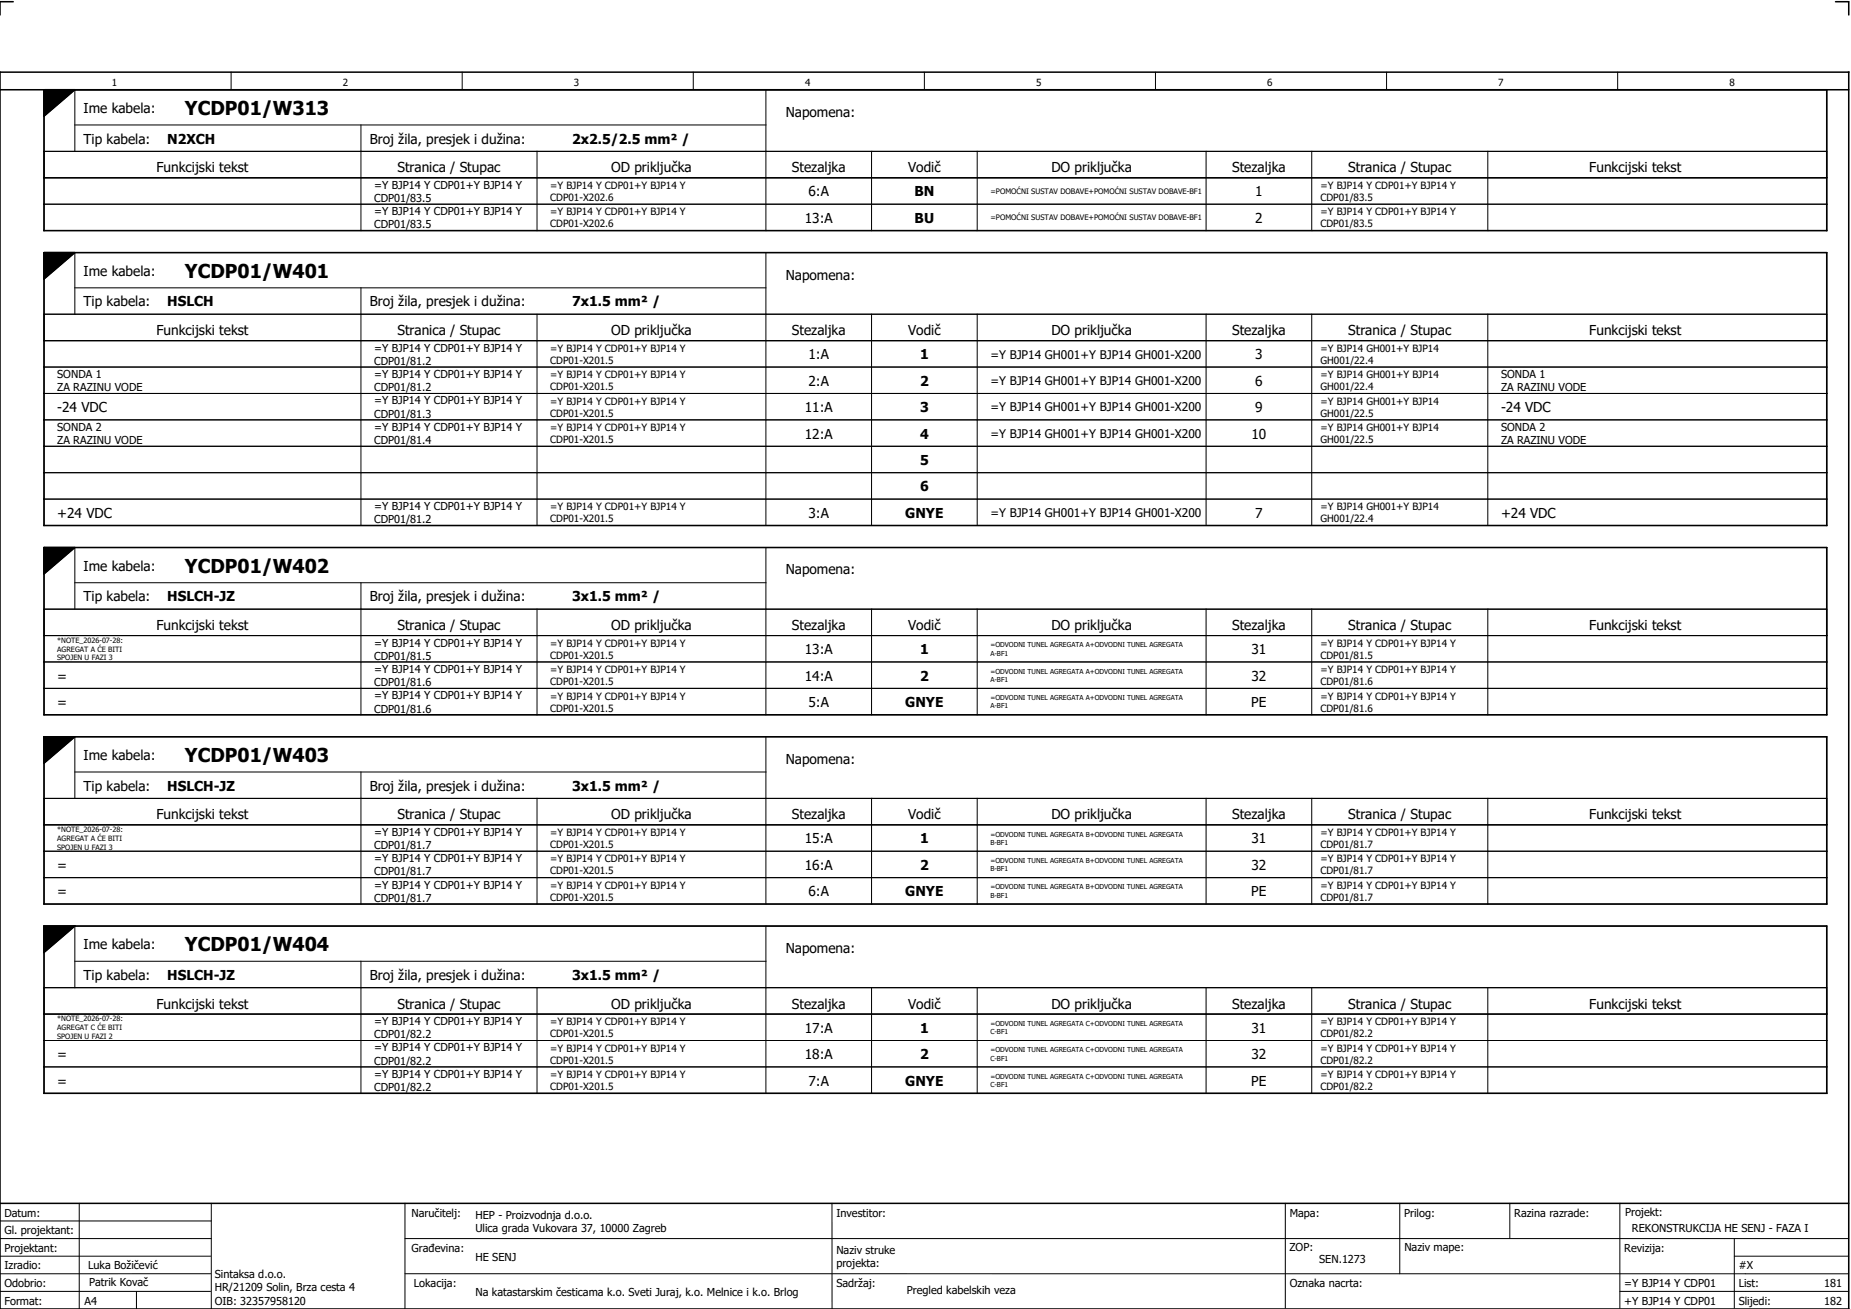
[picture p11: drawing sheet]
<svg xmlns="http://www.w3.org/2000/svg" width="421mm" height="297mm" viewBox="0 0 421 297" stroke-linecap="round" stroke-linejoin="round" font-family="sans-serif">
<defs><g id="words">
<g font-size="4.3">
<text x="42" y="26.1">YCDP01/W313</text>
<text x="42" y="63.1">YCDP01/W401</text>
<text x="42" y="130.1">YCDP01/W402</text>
<text x="42" y="173.1">YCDP01/W403</text>
<text x="42" y="216.1">YCDP01/W404</text>
</g>
<g font-size="3.1">
<text x="19" y="25.6">Ime kabela:</text>
<text x="178.5" y="26.5">Napomena:</text>
<text x="19" y="32.6">Tip kabela:</text>
<text x="38" y="32.6">N2XCH</text>
<text x="84" y="32.6">Broj žila, presjek i dužina:</text>
<text x="130" y="32.6">2x2.5/2.5 mm² /</text>
<text x="35.6" y="39.1">Funkcijski tekst</text>
<text x="90.3" y="39.1">Stranica / Stupac</text>
<text x="138.9" y="39.1">OD priključka</text>
<text x="179.9" y="39.1">Stezaljka</text>
<text x="206.3" y="39.1">Vodič</text>
<text x="238.9" y="39.1">DO priključka</text>
<text x="279.9" y="39.1">Stezaljka</text>
<text x="306.3" y="39.1">Stranica / Stupac</text>
<text x="361.1" y="39.1">Funkcijski tekst</text>
<text x="183.7" y="44.6">6:A</text>
<text x="207.7" y="44.6">BN</text>
<text x="285.2" y="44.6">1</text>
<text x="182.8" y="50.6">13:A</text>
<text x="207.8" y="50.6">BU</text>
<text x="285.2" y="50.6">2</text>
<text x="19" y="62.6">Ime kabela:</text>
<text x="178.5" y="63.5">Napomena:</text>
<text x="19" y="69.6">Tip kabela:</text>
<text x="38" y="69.6">HSLCH</text>
<text x="84" y="69.6">Broj žila, presjek i dužina:</text>
<text x="130" y="69.6">7x1.5 mm² /</text>
<text x="35.6" y="76.1">Funkcijski tekst</text>
<text x="90.3" y="76.1">Stranica / Stupac</text>
<text x="138.9" y="76.1">OD priključka</text>
<text x="179.9" y="76.1">Stezaljka</text>
<text x="206.3" y="76.1">Vodič</text>
<text x="238.9" y="76.1">DO priključka</text>
<text x="279.9" y="76.1">Stezaljka</text>
<text x="306.3" y="76.1">Stranica / Stupac</text>
<text x="361.1" y="76.1">Funkcijski tekst</text>
<text x="183.7" y="81.6">1:A</text>
<text x="209" y="81.6">1</text>
<text x="285.2" y="81.6">3</text>
<text x="183.7" y="87.6">2:A</text>
<text x="209" y="87.6">2</text>
<text x="285.2" y="87.6">6</text>
<text x="13" y="93.6">-24 VDC</text>
<text x="182.8" y="93.6">11:A</text>
<text x="209" y="93.6">3</text>
<text x="285.2" y="93.6">9</text>
<text x="341" y="93.6">-24 VDC</text>
<text x="182.8" y="99.6">12:A</text>
<text x="209" y="99.6">4</text>
<text x="284.3" y="99.6">10</text>
<text x="209" y="105.6">5</text>
<text x="209" y="111.6">6</text>
<text x="13" y="117.6">+24 VDC</text>
<text x="183.7" y="117.6">3:A</text>
<text x="205.7" y="117.6">GNYE</text>
<text x="285.2" y="117.6">7</text>
<text x="341" y="117.6">+24 VDC</text>
<text x="19" y="129.6">Ime kabela:</text>
<text x="178.5" y="130.5">Napomena:</text>
<text x="19" y="136.6">Tip kabela:</text>
<text x="38" y="136.6">HSLCH-JZ</text>
<text x="84" y="136.6">Broj žila, presjek i dužina:</text>
<text x="130" y="136.6">3x1.5 mm² /</text>
<text x="35.6" y="143.1">Funkcijski tekst</text>
<text x="90.3" y="143.1">Stranica / Stupac</text>
<text x="138.9" y="143.1">OD priključka</text>
<text x="179.9" y="143.1">Stezaljka</text>
<text x="206.3" y="143.1">Vodič</text>
<text x="238.9" y="143.1">DO priključka</text>
<text x="279.9" y="143.1">Stezaljka</text>
<text x="306.3" y="143.1">Stranica / Stupac</text>
<text x="361.1" y="143.1">Funkcijski tekst</text>
<text x="182.8" y="148.6">13:A</text>
<text x="209" y="148.6">1</text>
<text x="284.3" y="148.6">31</text>
<text x="13" y="154.6">=</text>
<text x="182.8" y="154.6">14:A</text>
<text x="209" y="154.6">2</text>
<text x="284.3" y="154.6">32</text>
<text x="13" y="160.6">=</text>
<text x="183.7" y="160.6">5:A</text>
<text x="205.7" y="160.6">GNYE</text>
<text x="284.3" y="160.6">PE</text>
<text x="19" y="172.6">Ime kabela:</text>
<text x="178.5" y="173.5">Napomena:</text>
<text x="19" y="179.6">Tip kabela:</text>
<text x="38" y="179.6">HSLCH-JZ</text>
<text x="84" y="179.6">Broj žila, presjek i dužina:</text>
<text x="130" y="179.6">3x1.5 mm² /</text>
<text x="35.6" y="186.1">Funkcijski tekst</text>
<text x="90.3" y="186.1">Stranica / Stupac</text>
<text x="138.9" y="186.1">OD priključka</text>
<text x="179.9" y="186.1">Stezaljka</text>
<text x="182.8" y="191.6">15:A</text>
<text x="206.3" y="186.1">Vodič</text>
<text x="209" y="191.6">1</text>
<text x="238.9" y="186.1">DO priključka</text>
<text x="279.9" y="186.1">Stezaljka</text>
<text x="284.3" y="191.6">31</text>
<text x="306.3" y="186.1">Stranica / Stupac</text>
<text x="361.1" y="186.1">Funkcijski tekst</text>
<text x="13" y="197.6">=</text>
<text x="182.8" y="197.6">16:A</text>
<text x="209" y="197.6">2</text>
<text x="284.3" y="197.6">32</text>
<text x="13" y="203.6">=</text>
<text x="183.7" y="203.6">6:A</text>
<text x="205.7" y="203.6">GNYE</text>
<text x="284.3" y="203.6">PE</text>
<text x="19" y="215.6">Ime kabela:</text>
<text x="178.5" y="216.5">Napomena:</text>
<text x="19" y="222.6">Tip kabela:</text>
<text x="38" y="222.6">HSLCH-JZ</text>
<text x="84" y="222.6">Broj žila, presjek i dužina:</text>
<text x="130" y="222.6">3x1.5 mm² /</text>
<text x="35.6" y="229.1">Funkcijski tekst</text>
<text x="90.3" y="229.1">Stranica / Stupac</text>
<text x="138.9" y="229.1">OD priključka</text>
<text x="179.9" y="229.1">Stezaljka</text>
<text x="206.3" y="229.1">Vodič</text>
<text x="238.9" y="229.1">DO priključka</text>
<text x="279.9" y="229.1">Stezaljka</text>
<text x="306.3" y="229.1">Stranica / Stupac</text>
<text x="361.1" y="229.1">Funkcijski tekst</text>
<text x="182.8" y="234.6">17:A</text>
<text x="209" y="234.6">1</text>
<text x="284.3" y="234.6">31</text>
<text x="13" y="240.6">=</text>
<text x="182.8" y="240.6">18:A</text>
<text x="209" y="240.6">2</text>
<text x="284.3" y="240.6">32</text>
<text x="13" y="246.6">=</text>
<text x="183.7" y="246.6">7:A</text>
<text x="205.7" y="246.6">GNYE</text>
<text x="284.3" y="246.6">PE</text>
</g>
<g font-size="2.7">
<text x="225" y="81.5">=Y BJP14 GH001+Y BJP14 GH001-X200</text>
<text x="225" y="87.5">=Y BJP14 GH001+Y BJP14 GH001-X200</text>
<text x="225" y="93.5">=Y BJP14 GH001+Y BJP14 GH001-X200</text>
<text x="225" y="99.5">=Y BJP14 GH001+Y BJP14 GH001-X200</text>
<text x="225" y="117.5">=Y BJP14 GH001+Y BJP14 GH001-X200</text>
</g>
<g font-size="2.5">
<text x="85" y="42.9">=Y BJP14 Y CDP01+Y BJP14 Y</text>
<text x="85" y="45.9">CDP01/83.5</text>
<text x="85" y="48.9">=Y BJP14 Y CDP01+Y BJP14 Y</text>
<text x="85" y="51.9">CDP01/83.5</text>
<text x="85" y="79.9">=Y BJP14 Y CDP01+Y BJP14 Y</text>
<text x="85" y="82.9">CDP01/81.2</text>
<text x="13" y="85.9">SONDA 1</text>
<text x="13" y="88.9">ZA RAZINU VODE</text>
<text x="85" y="85.9">=Y BJP14 Y CDP01+Y BJP14 Y</text>
<text x="85" y="88.9">CDP01/81.2</text>
<text x="341" y="85.9">SONDA 1</text>
<text x="341" y="88.9">ZA RAZINU VODE</text>
<text x="85" y="91.9">=Y BJP14 Y CDP01+Y BJP14 Y</text>
<text x="85" y="94.9">CDP01/81.3</text>
<text x="13" y="97.9">SONDA 2</text>
<text x="13" y="100.9">ZA RAZINU VODE</text>
<text x="85" y="97.9">=Y BJP14 Y CDP01+Y BJP14 Y</text>
<text x="85" y="100.9">CDP01/81.4</text>
<text x="341" y="97.9">SONDA 2</text>
<text x="341" y="100.9">ZA RAZINU VODE</text>
<text x="85" y="115.9">=Y BJP14 Y CDP01+Y BJP14 Y</text>
<text x="85" y="118.9">CDP01/81.2</text>
<text x="85" y="146.9">=Y BJP14 Y CDP01+Y BJP14 Y</text>
<text x="85" y="149.9">CDP01/81.5</text>
<text x="85" y="152.9">=Y BJP14 Y CDP01+Y BJP14 Y</text>
<text x="85" y="155.9">CDP01/81.6</text>
<text x="85" y="158.9">=Y BJP14 Y CDP01+Y BJP14 Y</text>
<text x="85" y="161.9">CDP01/81.6</text>
<text x="85" y="189.9">=Y BJP14 Y CDP01+Y BJP14 Y</text>
<text x="85" y="192.9">CDP01/81.7</text>
<text x="85" y="195.9">=Y BJP14 Y CDP01+Y BJP14 Y</text>
<text x="85" y="198.9">CDP01/81.7</text>
<text x="85" y="201.9">=Y BJP14 Y CDP01+Y BJP14 Y</text>
<text x="85" y="204.9">CDP01/81.7</text>
<text x="85" y="232.9">=Y BJP14 Y CDP01+Y BJP14 Y</text>
<text x="85" y="235.9">CDP01/82.2</text>
<text x="85" y="238.9">=Y BJP14 Y CDP01+Y BJP14 Y</text>
<text x="85" y="241.9">CDP01/82.2</text>
<text x="85" y="244.9">=Y BJP14 Y CDP01+Y BJP14 Y</text>
<text x="85" y="247.9">CDP01/82.2</text>
<text x="1" y="276.4">Datum:</text>
<text x="1" y="280.4">Gl. projektant:</text>
<text x="93.5" y="276.4">Naručitelj:</text>
<text x="108" y="276.9">HEP - Proizvodnja d.o.o.</text>
<text x="108" y="279.9">Ulica grada Vukovara 37, 10000 Zagreb</text>
<text x="190" y="276.4">Investitor:</text>
<text x="293" y="276.4">Mapa:</text>
<text x="319" y="276.4">Prilog:</text>
<text x="344" y="276.4">Razina razrade:</text>
<text x="369.2" y="276.3">Projekt:</text>
<text x="370.8" y="279.9">REKONSTRUKCIJA HE SENJ - FAZA I</text>
<text x="1" y="284.4">Projektant:</text>
<text x="93.5" y="284.4">Građevina:</text>
<text x="108" y="286.4">HE SENJ</text>
<text x="190" y="284.9">Naziv struke</text>
<text x="190" y="287.9">projekta:</text>
<text x="293" y="284.3">ZOP:</text>
<text x="299.7" y="286.9">SEN.1273</text>
<text x="319" y="284.3">Naziv mape:</text>
<text x="369" y="284.4">Revizija:</text>
<text x="1" y="288.4">Izradio:</text>
<text x="1" y="292.4">Odobrio:</text>
<text x="20" y="288.4">Luka Božičević</text>
<text x="20.2" y="292.3">Patrik Kovač</text>
<text x="48.8" y="290.4">Sintaksa d.o.o.</text>
<text x="48.8" y="293.4">HR/21209 Solin, Brza cesta 4</text>
<text x="94" y="292.4">Lokacija:</text>
<text x="190" y="292.4">Sadržaj:</text>
<text x="206" y="293.9">Pregled kabelskih veza</text>
<text x="293" y="292.4">Oznaka nacrta:</text>
<text x="369" y="292.4">=Y BJP14 Y CDP01</text>
<text x="395" y="292.4">List:</text>
<text x="395" y="288.4">#X</text>
<text x="414.4" y="292.4">181</text>
<text x="1" y="296.4">Format:</text>
<text x="19.2" y="296.4">A4</text>
<text x="48.8" y="296.4">OIB: 32357958120</text>
<text x="108" y="294.4">Na katastarskim česticama k.o. Sveti Juraj, k.o. Melnice i k.o. Brlog</text>
<text x="369" y="296.4">+Y BJP14 Y CDP01</text>
<text x="395" y="296.4">Slijedi:</text>
<text x="414.4" y="296.4">182</text>
</g>
<g font-size="2.3">
<text x="125" y="42.9">=Y BJP14 Y CDP01+Y BJP14 Y</text>
<text x="125" y="45.7">CDP01-X202.6</text>
<text x="300" y="42.9">=Y BJP14 Y CDP01+Y BJP14 Y</text>
<text x="300" y="45.7">CDP01/83.5</text>
<text x="125" y="48.9">=Y BJP14 Y CDP01+Y BJP14 Y</text>
<text x="125" y="51.7">CDP01-X202.6</text>
<text x="300" y="48.9">=Y BJP14 Y CDP01+Y BJP14 Y</text>
<text x="300" y="51.7">CDP01/83.5</text>
<text x="125" y="79.9">=Y BJP14 Y CDP01+Y BJP14 Y</text>
<text x="125" y="82.7">CDP01-X201.5</text>
<text x="300" y="79.9">=Y BJP14 GH001+Y BJP14</text>
<text x="300" y="82.7">GH001/22.4</text>
<text x="125" y="85.9">=Y BJP14 Y CDP01+Y BJP14 Y</text>
<text x="125" y="88.7">CDP01-X201.5</text>
<text x="300" y="85.9">=Y BJP14 GH001+Y BJP14</text>
<text x="300" y="88.7">GH001/22.4</text>
<text x="125" y="91.9">=Y BJP14 Y CDP01+Y BJP14 Y</text>
<text x="125" y="94.7">CDP01-X201.5</text>
<text x="300" y="91.9">=Y BJP14 GH001+Y BJP14</text>
<text x="300" y="94.7">GH001/22.5</text>
<text x="125" y="97.9">=Y BJP14 Y CDP01+Y BJP14 Y</text>
<text x="125" y="100.7">CDP01-X201.5</text>
<text x="300" y="97.9">=Y BJP14 GH001+Y BJP14</text>
<text x="300" y="100.7">GH001/22.5</text>
<text x="125" y="115.9">=Y BJP14 Y CDP01+Y BJP14 Y</text>
<text x="125" y="118.7">CDP01-X201.5</text>
<text x="300" y="115.9">=Y BJP14 GH001+Y BJP14</text>
<text x="300" y="118.7">GH001/22.4</text>
<text x="125" y="146.9">=Y BJP14 Y CDP01+Y BJP14 Y</text>
<text x="125" y="149.7">CDP01-X201.5</text>
<text x="300" y="146.9">=Y BJP14 Y CDP01+Y BJP14 Y</text>
<text x="300" y="149.7">CDP01/81.5</text>
<text x="125" y="152.9">=Y BJP14 Y CDP01+Y BJP14 Y</text>
<text x="125" y="155.7">CDP01-X201.5</text>
<text x="300" y="152.9">=Y BJP14 Y CDP01+Y BJP14 Y</text>
<text x="300" y="155.7">CDP01/81.6</text>
<text x="125" y="158.9">=Y BJP14 Y CDP01+Y BJP14 Y</text>
<text x="125" y="161.7">CDP01-X201.5</text>
<text x="300" y="158.9">=Y BJP14 Y CDP01+Y BJP14 Y</text>
<text x="300" y="161.7">CDP01/81.6</text>
<text x="125" y="189.9">=Y BJP14 Y CDP01+Y BJP14 Y</text>
<text x="300" y="189.9">=Y BJP14 Y CDP01+Y BJP14 Y</text>
<text x="125" y="192.7">CDP01-X201.5</text>
<text x="125" y="195.9">=Y BJP14 Y CDP01+Y BJP14 Y</text>
<text x="300" y="192.7">CDP01/81.7</text>
<text x="300" y="195.9">=Y BJP14 Y CDP01+Y BJP14 Y</text>
<text x="125" y="198.7">CDP01-X201.5</text>
<text x="125" y="201.9">=Y BJP14 Y CDP01+Y BJP14 Y</text>
<text x="300" y="198.7">CDP01/81.7</text>
<text x="300" y="201.9">=Y BJP14 Y CDP01+Y BJP14 Y</text>
<text x="125" y="204.7">CDP01-X201.5</text>
<text x="300" y="204.7">CDP01/81.7</text>
<text x="125" y="232.9">=Y BJP14 Y CDP01+Y BJP14 Y</text>
<text x="300" y="232.9">=Y BJP14 Y CDP01+Y BJP14 Y</text>
<text x="125" y="235.7">CDP01-X201.5</text>
<text x="125" y="238.9">=Y BJP14 Y CDP01+Y BJP14 Y</text>
<text x="300" y="235.7">CDP01/82.2</text>
<text x="300" y="238.9">=Y BJP14 Y CDP01+Y BJP14 Y</text>
<text x="125" y="241.7">CDP01-X201.5</text>
<text x="125" y="244.9">=Y BJP14 Y CDP01+Y BJP14 Y</text>
<text x="300" y="241.7">CDP01/82.2</text>
<text x="300" y="244.9">=Y BJP14 Y CDP01+Y BJP14 Y</text>
<text x="125" y="247.7">CDP01-X201.5</text>
<text x="300" y="247.7">CDP01/82.2</text>
</g>
<g font-size="2.2">
<text x="25.4" y="19.4">1</text>
<text x="77.9" y="19.4">2</text>
<text x="130.4" y="19.4">3</text>
<text x="182.9" y="19.4">4</text>
<text x="235.4" y="19.4">5</text>
<text x="287.9" y="19.4">6</text>
<text x="340.4" y="19.4">7</text>
<text x="392.9" y="19.4">8</text>
</g>
<g font-size="1.7">
<text x="225" y="44.1">=POMOĆNI SUSTAV DOBAVE+POMOĆNI SUSTAV DOBAVE-BF1</text>
<text x="225" y="50.1">=POMOĆNI SUSTAV DOBAVE+POMOĆNI SUSTAV DOBAVE-BF1</text>
<text x="13" y="146.1">*NOTE_2026-07-28:</text>
<text x="13" y="148">AGREGAT A ĆE BITI</text>
<text x="13" y="150">SPOJEN U FAZI 3</text>
<text x="13" y="189.1">*NOTE_2026-07-28:</text>
<text x="13" y="191">AGREGAT A ĆE BITI</text>
<text x="13" y="193">SPOJEN U FAZI 3</text>
<text x="13" y="232.1">*NOTE_2026-07-28:</text>
<text x="13" y="234">AGREGAT C ĆE BITI</text>
<text x="13" y="236">SPOJEN U FAZI 2</text>
</g>
<g font-size="1.6">
<text x="225" y="147.1">=ODVODNI TUNEL AGREGATA A+ODVODNI TUNEL AGREGATA</text>
<text x="225" y="148.9">A-BF1</text>
<text x="225" y="153.1">=ODVODNI TUNEL AGREGATA A+ODVODNI TUNEL AGREGATA</text>
<text x="225" y="154.9">A-BF1</text>
<text x="225" y="159.1">=ODVODNI TUNEL AGREGATA A+ODVODNI TUNEL AGREGATA</text>
<text x="225" y="160.9">A-BF1</text>
<text x="225" y="190.1">=ODVODNI TUNEL AGREGATA B+ODVODNI TUNEL AGREGATA</text>
<text x="225" y="191.9">B-BF1</text>
<text x="225" y="196.1">=ODVODNI TUNEL AGREGATA B+ODVODNI TUNEL AGREGATA</text>
<text x="225" y="197.9">B-BF1</text>
<text x="225" y="202.1">=ODVODNI TUNEL AGREGATA B+ODVODNI TUNEL AGREGATA</text>
<text x="225" y="203.9">B-BF1</text>
<text x="225" y="233.1">=ODVODNI TUNEL AGREGATA C+ODVODNI TUNEL AGREGATA</text>
<text x="225" y="234.9">C-BF1</text>
<text x="225" y="239.1">=ODVODNI TUNEL AGREGATA C+ODVODNI TUNEL AGREGATA</text>
<text x="225" y="240.9">C-BF1</text>
<text x="225" y="245.1">=ODVODNI TUNEL AGREGATA C+ODVODNI TUNEL AGREGATA</text>
<text x="225" y="246.9">C-BF1</text>
</g>
</g></defs>
<g fill="none" stroke="#000" stroke-width=".35">
<path d="M0 16.4h420v281h-420zM3 .4h-3v3M417 .4h3v3M0 20.4h420M10 20.4v32h405v-32M17 20.4l-7 6M10 57.4h405v62h-405zM17 57.4l-7 6M10 124.4h405v38h-405zM17 124.4l-7 6M10 167.4h405v38h-405zM17 167.4l-7 6"/>
<path d="M10 210.4h405v38h-405zM17 210.4l-7 6M0 273.4h420"/>
</g>
<g fill="none" stroke="#000" stroke-width=".23">
<path d="M52.5 16.4v4M105 16.4v4M157.5 16.4v4M210 16.4v4M262.5 16.4v4M315 16.4v4M367.5 16.4v4M10 34.4h405M10 20.4h405v32h-405zM17 28.4h157M17 20.4v14M82 28.4v12"/>
<path d="M122 34.4v6M174 20.4v20M198 34.4v6M222 34.4v6M274 34.4v6M298 34.4v6M338 34.4v6M10 40.4h405M10 57.4h405v62h-405zM10 46.4h405M17 57.4v14M82 40.5v5.9"/>
<path d="M82 46.5v5.9M122 40.5v5.9M122 46.5v5.9M174 40.5v5.9M174 46.5v5.9M174 57.4v20M198 40.5v5.9M198 46.5v5.9M222 40.5v5.9M222 46.5v5.9M274 40.5v5.9M274 46.5v5.9"/>
<path d="M298 40.5v5.9M298 46.5v5.9M338 40.5v5.9M338 46.5v5.9M10 71.4h405M10 77.4h405M17 65.4h157M82 65.4v12M82 77.5v5.9M122 71.4v6M122 77.5v5.9M174 77.5v5.9"/>
<path d="M198 71.4v6M198 77.5v5.9M222 71.4v6M222 77.5v5.9M274 71.4v6M274 77.5v5.9M298 71.4v6M298 77.5v5.9M338 71.4v6M338 77.5v5.9M10 83.4h405M10 89.4h405"/>
<path d="M10 95.4h405M82 83.5v5.9M82 89.5v5.9M82 95.5v5.9M122 83.5v5.9M122 89.5v5.9M122 95.5v5.9M174 83.5v5.9M174 89.5v5.9M174 95.5v5.9M198 83.5v5.9M198 89.5v5.9"/>
<path d="M198 95.5v5.9M222 83.5v5.9M222 89.5v5.9M222 95.5v5.9M274 83.5v5.9M274 89.5v5.9M274 95.5v5.9M298 83.5v5.9M298 89.5v5.9M298 95.5v5.9M338 83.5v5.9M338 89.5v5.9"/>
<path d="M338 95.5v5.9M10 101.4h405M10 107.4h405M10 113.4h405M82 101.5v5.9M82 107.5v5.9M82 113.5v5.9M122 101.5v5.9M122 107.5v5.9M122 113.5v5.9M174 101.5v5.9M174 107.5v5.9"/>
<path d="M174 113.5v5.9M198 101.5v5.9M198 107.5v5.9M198 113.5v5.9M222 101.5v5.9M222 107.5v5.9M222 113.5v5.9M274 101.5v5.9M274 107.5v5.9M274 113.5v5.9M298 101.5v5.9M298 107.5v5.9"/>
<path d="M298 113.5v5.9M338 101.5v5.9M338 107.5v5.9M338 113.5v5.9M10 124.4h405v38h-405zM10 138.4h405M17 124.4v14M17 132.4h157M82 132.4v12M122 138.4v6M174 124.4v20M198 138.4v6"/>
<path d="M222 138.4v6M274 138.4v6M298 138.4v6M338 138.4v6M10 144.4h405M10 150.4h405M10 156.4h405M82 144.5v5.9M82 150.5v5.9M82 156.5v5.9M122 144.5v5.9M122 150.5v5.9"/>
<path d="M122 156.5v5.9M174 144.5v5.9M174 150.5v5.9M174 156.5v5.9M198 144.5v5.9M198 150.5v5.9M198 156.5v5.9M222 144.5v5.9M222 150.5v5.9M222 156.5v5.9M274 144.5v5.9M274 150.5v5.9"/>
<path d="M274 156.5v5.9M298 144.5v5.9M298 150.5v5.9M298 156.5v5.9M338 144.5v5.9M338 150.5v5.9M338 156.5v5.9M10 167.4h405v38h-405zM17 167.4v14M17 175.4h157M82 175.4v12M174 167.4v20"/>
<path d="M10 181.4h405M10 187.4h405M10 193.4h405M10 199.4h405M82 187.5v5.9M82 193.5v5.9M82 199.5v5.9M122 181.4v6M122 187.5v5.9M122 193.5v5.9M122 199.5v5.9M174 187.5v5.9"/>
<path d="M174 193.5v5.9M174 199.5v5.9M198 181.4v6M198 187.5v5.9M198 193.5v5.9M198 199.5v5.9M222 181.4v6M222 187.5v5.9M222 193.5v5.9M222 199.5v5.9M274 181.4v6M274 187.5v5.9"/>
<path d="M274 193.5v5.9M274 199.5v5.9M298 181.4v6M298 187.5v5.9M298 193.5v5.9M298 199.5v5.9M338 181.4v6M338 187.5v5.9M338 193.5v5.9M338 199.5v5.9M10 210.4h405v38h-405zM17 210.4v14"/>
<path d="M17 218.4h157M82 218.4v12M174 210.4v20M10 224.4h405M10 230.4h405M10 236.4h405M82 230.5v5.9M82 236.5v5.9M122 224.4v6M122 230.5v5.9M122 236.5v5.9M174 230.5v5.9"/>
<path d="M174 236.5v5.9M198 224.4v6M198 230.5v5.9M198 236.5v5.9M222 224.4v6M222 230.5v5.9M222 236.5v5.9M274 224.4v6M274 230.5v5.9M274 236.5v5.9M298 224.4v6M298 230.5v5.9"/>
<path d="M298 236.5v5.9M338 224.4v6M338 230.5v5.9M338 236.5v5.9M10 242.4h405M82 242.5v5.9M122 242.5v5.9M174 242.5v5.9M198 242.5v5.9M222 242.5v5.9M274 242.5v5.9M298 242.5v5.9"/>
<path d="M338 242.5v5.9M0 277.4h48M18 273.4v24M48 273.4v24M92 273.4v24M189 273.4v24M292 273.4v23.8M318 273.4v16M343 273.4v8M368 273.4v23.8M0 281.4h48M0 285.4h47.8"/>
<path d="M0 293.4h47.8M31 293.4v4M47.8 289.4h-47.8M92 281.4h328M92 289.4h328M368 293.4h52M394 285.4h26M394 281.4v15.8"/>
</g>
<path d="M10 20.4h7l-7 6zM10 57.4h7l-7 6zM10 124.4h7l-7 6zM10 167.4h7l-7 6zM10 210.4h7l-7 6z" fill="#000" stroke="#000" stroke-width=".23"/>
<path d="M10 34.4h405v6h-405zM10 71.4h405v6h-405zM10 138.4h405v6h-405zM10 181.4h405v6h-405zM10 224.4h405v6h-405z" fill="none" stroke="#000" stroke-width=".25"/>
<use href="#words"/>
</svg>
